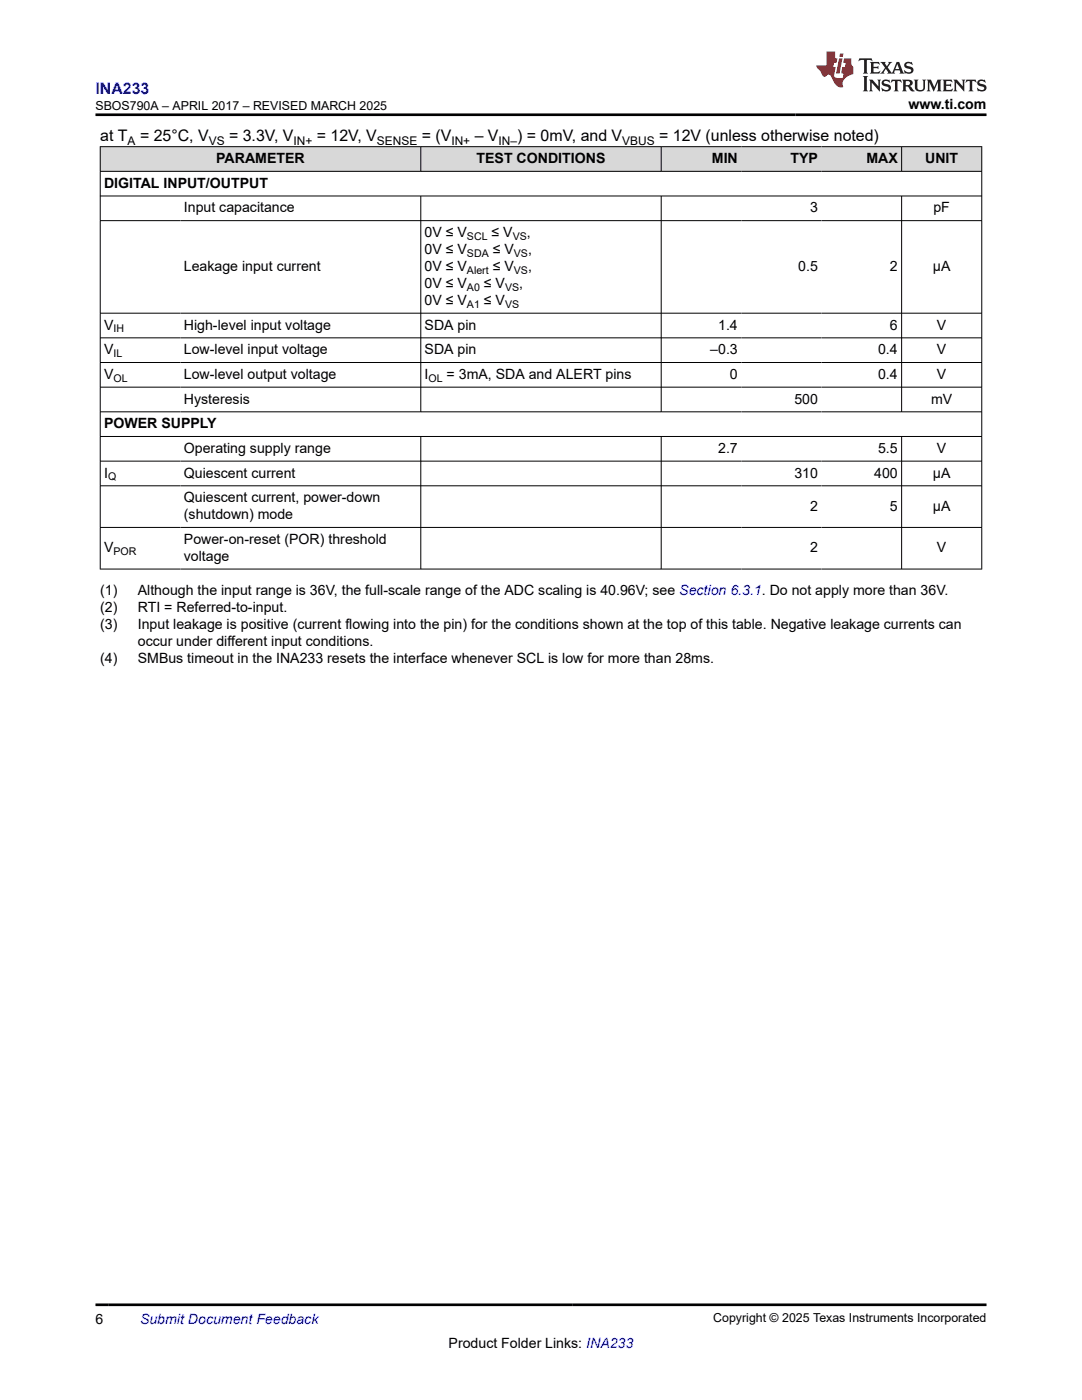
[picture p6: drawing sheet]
<svg xmlns="http://www.w3.org/2000/svg" width="216mm" height="279mm" viewBox="0 0 216 279" stroke-linecap="round" stroke-linejoin="round" font-family="sans-serif">
<defs><g id="words">
<text font-size="3.2" fill="#00f" x="19.1" y="18.7">INA233</text>
<g font-size="3.2">
<text x="20" y="28.2">at T</text>
<text x="27.9" y="28.2">= 25°C, V</text>
<text x="45.7" y="28.2">= 3.3V, V</text>
<text x="63.2" y="28.2">= 12V, V</text>
<text x="84.2" y="28.2">= (V</text>
<text x="94.7" y="28.2">– V</text>
<text x="103.2" y="28.2">) = 0mV, and V</text>
<text x="131.5" y="28.2">= 12V (unless otherwise noted)</text>
</g>
<g font-size="2.8">
<text x="181.3" y="21.8">www.ti.com</text>
<text x="43.2" y="32.5">PARAMETER</text>
<text x="95.1" y="32.5">TEST CONDITIONS</text>
<text x="142" y="32.5">MIN</text>
<text x="157.7" y="32.5">TYP</text>
<text x="172.9" y="32.5">MAX</text>
<text x="184.6" y="32.5">UNIT</text>
<text x="20.8" y="37.5">DIGITAL INPUT/OUTPUT</text>
<text x="36.7" y="42.4">Input capacitance</text>
<text x="84.7" y="47.3">0V ≤ V</text>
<text x="98.1" y="47.3">≤ V</text>
<text x="105.1" y="47.3">,</text>
<text x="161.6" y="42.4">3</text>
<text x="186.3" y="42.4">pF</text>
<text x="84.7" y="50.7">0V ≤ V</text>
<text x="98.3" y="50.7">≤ V</text>
<text x="105.4" y="50.7">,</text>
<text x="36.7" y="54.1">Leakage input current</text>
<text x="84.7" y="54.1">0V ≤ V</text>
<text x="84.7" y="57.5">0V ≤ V</text>
<text x="96.6" y="57.5">≤ V</text>
<text x="98.3" y="54.1">≤ V</text>
<text x="103.6" y="57.5">,</text>
<text x="105.4" y="54.1">,</text>
<text x="159.3" y="54.1">0.5</text>
<text x="177.6" y="54.1">2</text>
<text x="186.2" y="54.1">µA</text>
<text x="20.8" y="65.8">V</text>
<text x="36.7" y="65.8">High-level input voltage</text>
<text x="84.7" y="65.8">SDA pin</text>
<text x="84.7" y="60.9">0V ≤ V</text>
<text x="96.6" y="60.9">≤ V</text>
<text x="143.3" y="65.8">1.4</text>
<text x="177.6" y="65.8">6</text>
<text x="187" y="65.8">V</text>
<text x="20.8" y="70.7">V</text>
<text x="36.7" y="70.7">Low-level input voltage</text>
<text x="84.7" y="70.7">SDA pin</text>
<text x="141.7" y="70.7">–0.3</text>
<text x="175.2" y="70.7">0.4</text>
<text x="187" y="70.7">V</text>
<text x="20.8" y="75.6">V</text>
<text x="36.7" y="75.6">Low-level output voltage</text>
<text x="84.7" y="75.6">I</text>
<text x="89.1" y="75.6">= 3mA, SDA and ALERT pins</text>
<text x="145.7" y="75.6">0</text>
<text x="175.2" y="75.6">0.4</text>
<text x="187" y="75.6">V</text>
<text x="36.7" y="80.5">Hysteresis</text>
<text x="158.5" y="80.5">500</text>
<text x="185.8" y="80.5">mV</text>
<text x="20.8" y="85.5">POWER SUPPLY</text>
<text x="20.8" y="95.3">I</text>
<text x="36.7" y="90.4">Operating supply range</text>
<text x="36.7" y="95.3">Quiescent current</text>
<text x="143.3" y="90.4">2.7</text>
<text x="158.5" y="95.3">310</text>
<text x="174.4" y="95.3">400</text>
<text x="175.2" y="90.4">5.5</text>
<text x="186.2" y="95.3">µA</text>
<text x="187" y="90.4">V</text>
<text x="36.7" y="100.2">Quiescent current, power-down</text>
<text x="161.6" y="101.9">2</text>
<text x="177.6" y="101.9">5</text>
<text x="186.2" y="101.9">µA</text>
<text x="36.7" y="103.6">(shutdown) mode</text>
<text x="20.8" y="110.2">V</text>
<text x="36.7" y="108.5">Power-on-reset (POR) threshold</text>
<text x="36.7" y="111.9">voltage</text>
<text x="161.6" y="110.2">2</text>
<text x="187" y="110.2">V</text>
<text x="20" y="118.7">(1)</text>
<text x="27.5" y="118.7">Although the input range is 36V, the full-scale range of the ADC scaling is 40.96V; see Section 6.3.1. Do not apply more than 36V.</text>
<text x="20" y="122.1">(2)</text>
<text x="20" y="125.5">(3)</text>
<text x="27.5" y="122.1">RTI = Referred-to-input.</text>
<text x="27.5" y="125.5">Input leakage is positive (current flowing into the pin) for the conditions shown at the top of this table. Negative leakage currents can</text>
<text x="27.5" y="128.9">occur under different input conditions.</text>
<text x="20" y="132.3">(4)</text>
<text x="27.5" y="132.3">SMBus timeout in the INA233 resets the interface whenever SCL is low for more than 28ms.</text>
<text x="19.1" y="264.2">6</text>
<text x="89.5" y="269">Product Folder Links: INA233</text>
</g>
<text font-size="2.8" fill="#00f" x="27.9" y="264.2">Submit Document Feedback</text>
<g font-size="2.5">
<text x="19" y="21.9">SBOS790A – APRIL 2017 – REVISED MARCH 2025</text>
<text x="142.3" y="263.9">Copyright © 2025 Texas Instruments Incorporated</text>
</g>
<g font-size="2.4">
<text x="25.5" y="28.9">A</text>
<text x="41.7" y="28.9">VS</text>
<text x="58.6" y="28.9">IN+</text>
<text x="75.2" y="28.9">SENSE</text>
<text x="90.1" y="28.9">IN+</text>
<text x="99.5" y="28.9">IN–</text>
<text x="124.2" y="28.9">VBUS</text>
</g>
<g font-size="2.1">
<text x="93.2" y="47.9">SCL</text>
<text x="102.3" y="47.9">VS</text>
<text x="93.2" y="51.3">SDA</text>
<text x="102.5" y="51.3">VS</text>
<text x="93.2" y="58">A0</text>
<text x="93.2" y="54.6">Alert</text>
<text x="100.8" y="58">VS</text>
<text x="102.5" y="54.6">VS</text>
<text x="93.2" y="61.4">A1</text>
<text x="100.8" y="61.4">VS</text>
<text x="22.6" y="66.3">IH</text>
<text x="22.6" y="71.3">IL</text>
<text x="22.6" y="76.2">OL</text>
<text x="85.5" y="76.2">OL</text>
<text x="21.6" y="95.9">Q</text>
<text x="22.6" y="110.8">POR</text>
</g>
</g></defs>
<g fill="#d8d8d8">
<path d="M20 29.3h175.9v4.9h-175.9z" fill-rule="evenodd"/>
<path d="M20.1 29.3h63.8v4.8h-63.8z" fill-rule="evenodd"/>
<path d="M84 29.3h47.9v4.8h-47.9z" fill-rule="evenodd"/>
<path d="M132 29.3h15.9v4.8h-15.9z" fill-rule="evenodd"/>
<path d="M147.9 29.3h16v4.8h-16z" fill-rule="evenodd"/>
<path d="M163.9 29.3h15.9v4.8h-15.9z" fill-rule="evenodd"/>
<path d="M180 29.3h15.8v4.8h-15.8z" fill-rule="evenodd"/>
</g>
<g fill="none" stroke="#000" stroke-width=".2">
<path d="M19.9 29.3h176.1M19.9 34.2h176.1M19.9 39.1h176.1M20 29.2v84.4M84 29.2v5.1M84 39.1v43.2M131.9 29.2v5.1M131.9 39.1v43.2M179.9 29.2v5.1M179.9 39.1v43.2M195.9 29.2v84.4M19.9 44h176.1"/>
<path d="M19.9 62.5h176.1M19.9 67.4h176.1M19.9 72.3h176.1M19.9 77.3h176.1M19.9 82.2h176.1M19.9 87.1h176.1M19.9 92h176.1M19.9 97h176.1M84 87.1v26.5M131.9 87.1v26.5M179.9 87.1v26.5M19.9 105.3h176.1"/>
<path d="M19.9 113.6h176.1"/>
</g>
<path d="M171.5 11.6l-.2 .6 .5-.2h.6v.1v2.2l-.2 .4h1l-.2-.4v-2.2v-.1h.5l.6 .2-.2-.6zM173.6 12.4l.2 .3v1.6l-.2 .4h1.9l.1-.6a1.08 1.08 0 0 1-1.3 .2v-.7h.6l.4 .2v-.7l-.4 .2h-.6v-.5l.2-.2a1 1 0 0 1 1 .3l-.1-.5zM175.7 12.4l.9 1.1-1 1.2h.9l-.2-.2 .5-.8 .4 .8-.2 .2h1.6l-.2-.2 .2-.5h.9l.1 .5-.1 .2h.9l-.2-.4-.8-1.9h-.5l-.9 2.1-.9-1.1 .9-1h-.8l.2 .2-.4 .6-.4-.6 .2-.2zM179 12.8l.4 1h-.7zM180.7 12.5a.65 .65 0 0 0-.2 .7 .65 .65 0 0 0 .6 .5l.6 .1 .1 .3a.79 .79 0 0 1-.7 .4 .79 .79 0 0 1-.7-.5l.1 .7 .2-.1a.93 .93 0 0 0 1.1 0 .93 .93 0 0 0 .4-.9 1.46 1.46 0 0 0-1.2-.6l-.1-.3a1.09 1.09 0 0 1 1.2 .2l-.2-.6-.1 .1-.5-.2zM172.2 15.2l.2 .4v2.2l-.2 .4h1l-.2-.4v-2.2l.2-.4zM173.4 15.9l.2 .4v1.5l-.2 .4h.8l-.3-.4 .1-1.3 1.6 1.8v-2l.2-.4h-.7l.1 .2 .1 1.1-1.2-1.3zM176.2 16a.65 .65 0 0 0-.2 .8 .65 .65 0 0 0 .6 .4l.6 .2 .1 .2a.79 .79 0 0 1-.7 .4 .79 .79 0 0 1-.7-.5l.1 .7 .2-.1a.93 .93 0 0 0 1.1 .1 .93 .93 0 0 0 .4-1 1.46 1.46 0 0 0-1.2-.5l-.1-.4a1.09 1.09 0 0 1 1.2 .2l-.1-.6-.2 .1-.5-.1zM177.9 15.9l-.1 .6a.63 .63 0 0 1 .8-.3v1.6l-.3 .4h1l-.2-.4v-1.6a.66 .66 0 0 1 .8 .3l-.1-.6zM180 15.9l.2 .4v1.5l-.2 .4h1l-.2-.2-.1-.7h.5l.1 .2a.79 .79 0 0 0 1.2 .6l-1-.9a.61 .61 0 0 0 .6-.6 .61 .61 0 0 0-.5-.7zM180.8 16.2h.1a.47 .47 0 0 1 .5 .1 .47 .47 0 0 1 .1 .5l-.1 .1-.7 .1zM182.3 15.9l.2 .2a2.27 2.27 0 0 0 .4 2 1.04 1.04 0 0 0 1.7-.7v-1.3l.2-.2h-.8l.2 .4v1.1a.6 .6 0 0 1-.6 .6 .6 .6 0 0 1-.6-.6v-1.1l.3-.4zM184.9 15.9l.2 .4v1.5l-.2 .4h.8l-.3-.4v-1.4l.9 1.9 .9-1.9v1.4l-.3 .4h1l-.2-.4v-1.5l.2-.4h-.8l-.7 1.5-.6-1.5zM188.1 15.9l.2 .4v1.5l-.2 .4h1.9l.1-.6a1.09 1.09 0 0 1-1.3 .2v-.7h.6l.4 .2v-.6l-.4 .2h-.6v-.6l.2-.1a1.01 1.01 0 0 1 1 .3l-.1-.6zM190.2 15.9l.3 .4v1.5l-.3 .4h.8l-.2-.4v-1.3l1.6 1.8v-2l.2-.4h-.7l.2 .2v1.1l-1.2-1.3zM192.8 15.9l-.1 .6a.63 .63 0 0 1 .8-.3v1.6l-.3 .4h1l-.2-.4v-1.6a.66 .66 0 0 1 .8 .3l-.1-.6zM195.2 16a.65 .65 0 0 0-.2 .8 .65 .65 0 0 0 .6 .4l.6 .2 .2 .2a.79 .79 0 0 1-.7 .4 .79 .79 0 0 1-.7-.5l.1 .7 .2-.1a.93 .93 0 0 0 1 .1 .93 .93 0 0 0 .5-1 1.46 1.46 0 0 0-1.3-.5v-.4a1.09 1.09 0 0 1 1.2 .2l-.2-.6-.2 .1-.5-.1z" fill="#231f20"/>
<path d="M164.9 10.3v2.7h-2l.1 .4 .8 1a.95 .95 0 0 0 1 .9 .59 .59 0 0 1 .5-.4 .59 .59 0 0 1 .5 .3l.4 .8a1.59 1.59 0 0 0 2.1 1.4 1.61 1.61 0 0 1 1-2.3l1-.3-.1-1.5a1.59 1.59 0 0 1-.3-1.7h-1.5l-.2 .9h.6l-.2 .9h-.5l-.2 .9v.3l.4 .1-.1 .9h-.7a.73 .73 0 0 1-1-.7l.3-1.5h-.5l.1-.9h.5l.2-.9h-.5v-1.3zM167.4 11.6l-.6 3.1h.7l.6-3.1zM167.6 10.7l-.1 .6h.7l.1-.6z" fill="#ed1c24"/>
<path d="M19.1 22.9h177.8M19.1 260.4h177.8" fill="none" stroke="#000" stroke-width=".53"/>
<use href="#words"/>
</svg>
